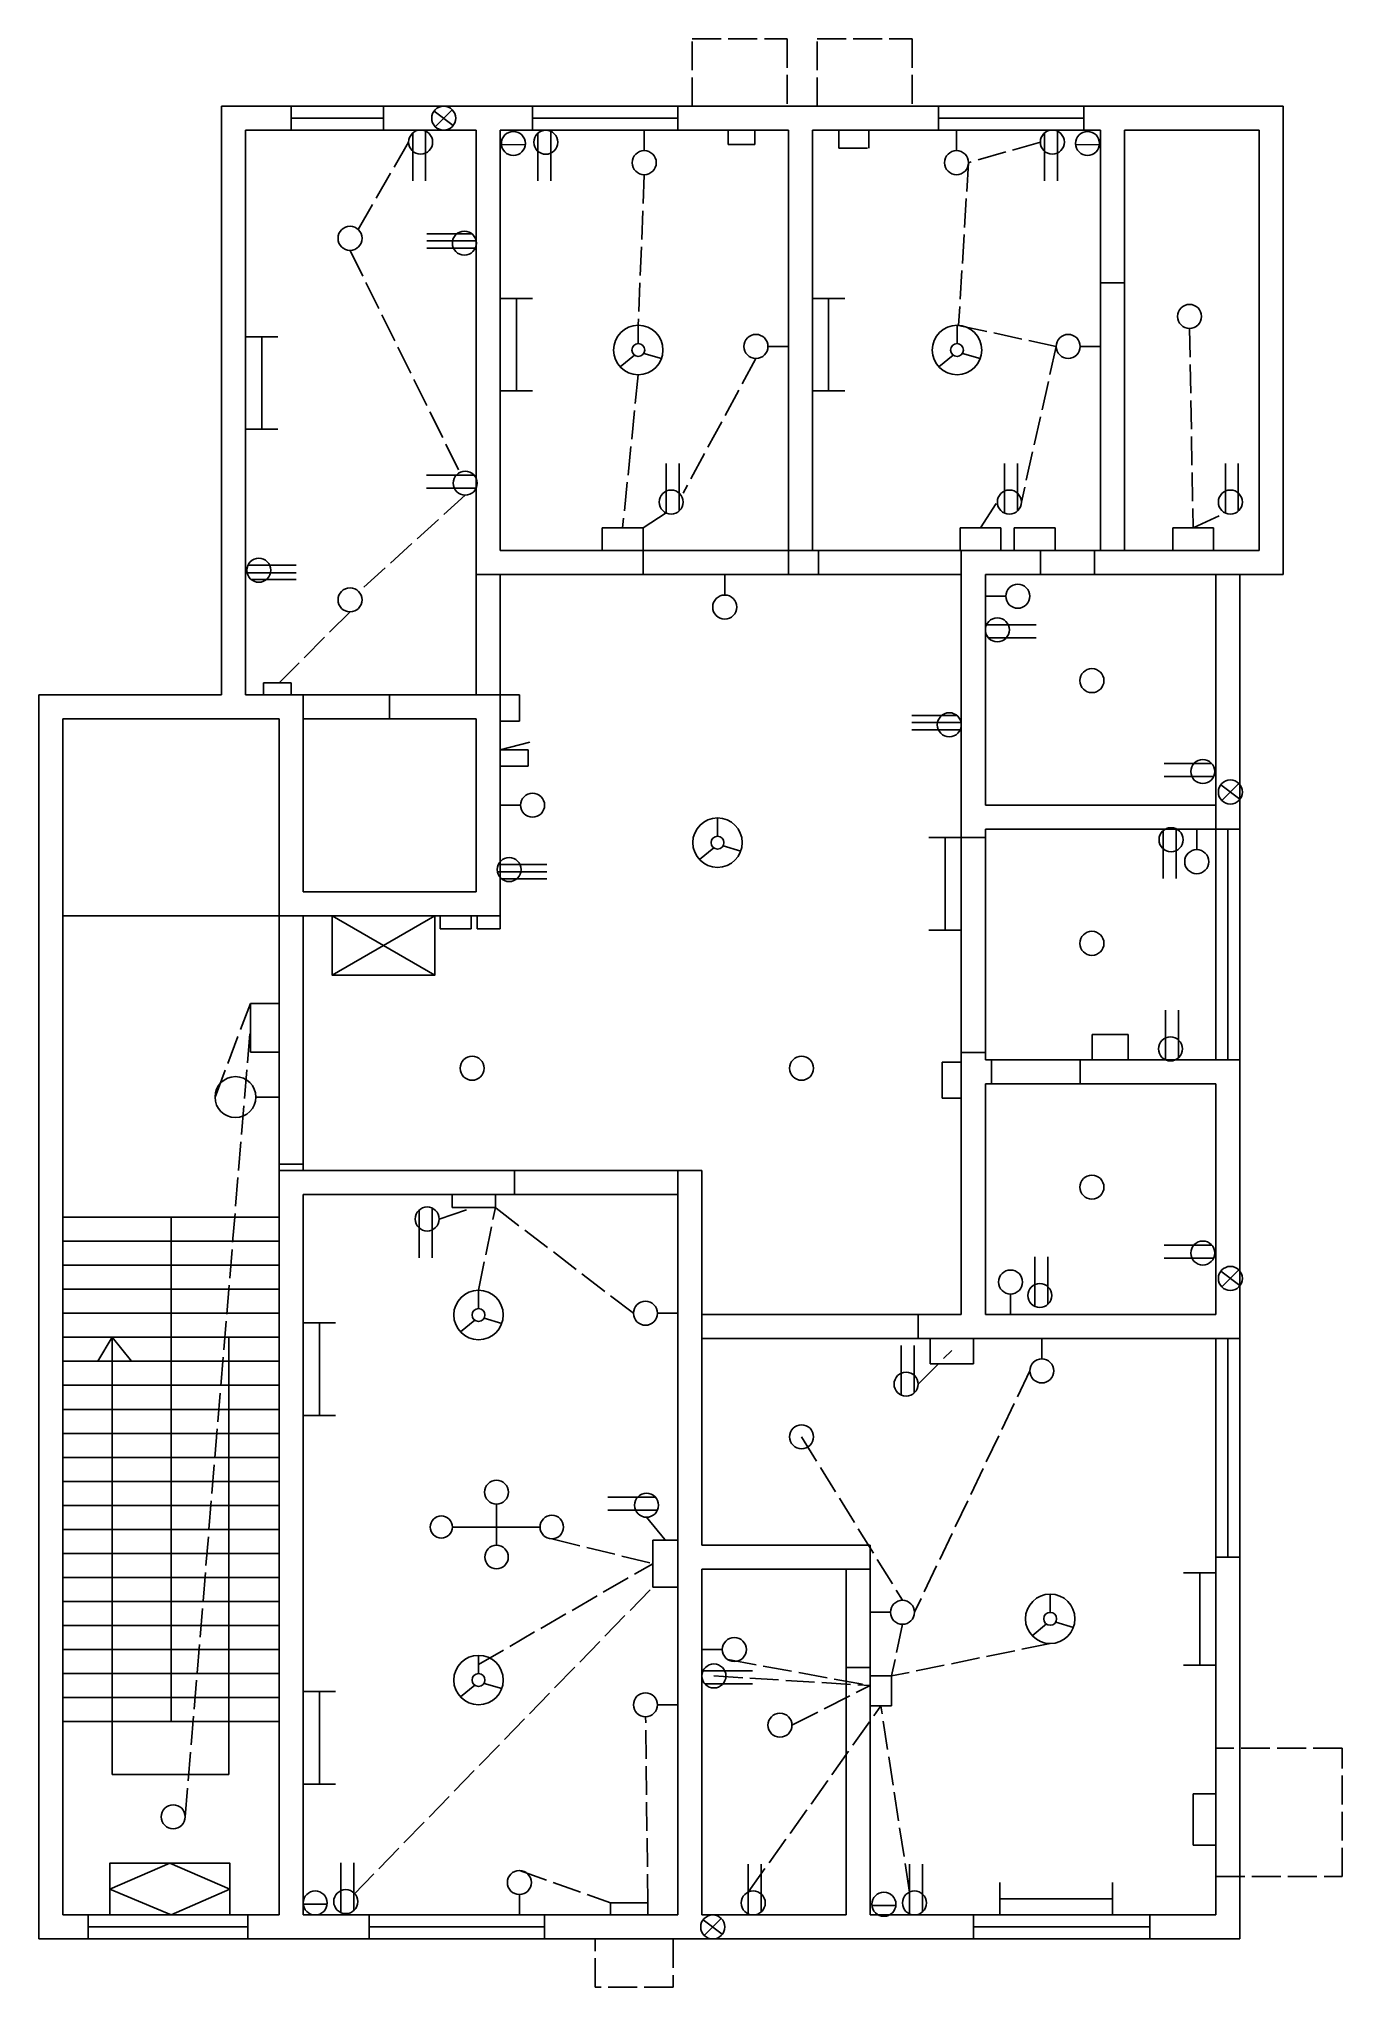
# Model space of a CAD drawing. Header units: inches. Extents: x 378 to 4019, y 490 to 1599.
# Drawn here: x 1928 to 2470, y 490 to 1300 of the extents above; entities that cross this region are included whole.
import ezdxf

# ---------------------------------------------------------------- set-up
doc = ezdxf.new("R2010")
doc.units = ezdxf.units.IN
doc.header["$MEASUREMENT"] = 0
doc.linetypes.add('ACAD_ISO02W100', pattern=[15, 12, -3])

msp = doc.modelspace()

# ---------------------------------------------------------------- linework, layer by layer
at = {"linetype": 'ACAD_ISO02W100'}
for p, q in [((2199.5, 1272.5), (2199.5, 1300.5)), ((2199.5, 1300.5), (2239, 1300.5)), ((2239, 1300.5), (2239, 1272.5)), ((2251.5, 1272.5), (2251.5, 1300.5)), ((2251.5, 1300.5), (2291, 1300.5)), ((2291, 1300.5), (2291, 1272.5)), ((2302, 1262.5), (2302, 1272.5)), ((2362.5, 1262.5), (2362.5, 1272.5)), ((2081.4, 1257.58), (2060.39, 1221.18)), ((2179.5, 1254), (2179.5, 1262.5)), ((2214.5, 1262.5), (2214.5, 1256.5)), ((2225.5, 1256.5), (2225.5, 1262.5)), ((2260.5, 1262.5), (2260.5, 1255)), ((2273, 1255), (2273, 1262.5)), ((2309.5, 1254), (2309.5, 1262.5)), ((2344.4, 1257.58), (2314.5, 1249)), ((2120.03, 1256.49), (2129.98, 1256.51)), ((2214.5, 1256.5), (2225.5, 1256.5)), ((2260.5, 1255), (2273, 1255)), ((2314.5, 1249), (2310.34, 1181.27)), ((2359.07, 1256.49), (2369.02, 1256.51)), ((2179.5, 1244), (2177, 1181.29)), ((2057, 1212.5), (2102.73, 1120.06)), ((2310.34, 1181.27), (2351, 1172.5)), ((2406.5, 1180), (2408, 1097)), ((2231, 1172.5), (2239.5, 1172.5)), ((2351, 1172.5), (2336.5, 1107.71)), ((2361, 1172.5), (2369.5, 1172.5)), ((2177, 1160.71), (2170.5, 1097)), ((2226, 1167.5), (2195.7, 1111.45)), ((2104.95, 1110.57), (2060.7, 1070.36)), ((2188.63, 1103.16), (2179, 1097)), ((2319.5, 1097), (2326.5, 1107.71)), ((2408, 1097), (2421.43, 1103.16)), ((2162, 1097), (2162, 1087.5)), ((2179, 1087.5), (2179, 1097)), ((2311, 1097), (2311, 1087.5)), ((2328, 1087.5), (2328, 1097)), ((2333.5, 1097), (2333.5, 1087.5)), ((2350.5, 1087.5), (2350.5, 1097)), ((2399.5, 1097), (2399.5, 1087.5)), ((2416.5, 1087.5), (2416.5, 1097)), ((2213, 1069), (2213, 1077.5)), ((2427.5, 1077.5), (2417.5, 1077.5)), ((2330, 1068.5), (2321.5, 1068.5)), ((2057, 1062), (2027.5, 1032.5)), ((2128, 981.5), (2119.5, 981.5)), ((2321.5, 968), (2311.5, 968)), ((2409.5, 963), (2409.5, 971.5)), ((2417.5, 971.5), (2427.5, 971.5)), ((2000.79, 860), (2015.5, 899)), ((1988.4, 560.38), (2015.5, 888.88)), ((2321.5, 878.5), (2311.5, 878.5)), ((2324, 865.5), (2324, 875.5)), ((2361, 865.5), (2361, 875.5)), ((2417.5, 875.5), (2427.5, 875.5)), ((2094.12, 809.24), (2108.5, 814)), ((2110.5, 779.59), (2117.5, 814)), ((2175, 770), (2117.5, 814)), ((2332, 778), (2332, 769.5)), ((2185, 770), (2193.5, 770)), ((2293.5, 740.5), (2307.5, 754.5)), ((2345, 751), (2345, 759.5)), ((2340, 746), (2292, 645.5)), ((2244.97, 718.57), (2287, 650.5)), ((2180.45, 685.07), (2188.25, 675.5)), ((2141, 676.1), (2183, 665.75)), ((2110.5, 623.78), (2183, 665.75)), ((2058.54, 528), (2183, 656)), ((2282, 645.5), (2273.5, 645.5)), ((2287, 640.5), (2282.5, 619)), ((2212, 630), (2203.5, 630)), ((2214.28, 625.8), (2273.5, 615)), ((2348.5, 632.5), (2282.5, 619)), ((2208.5, 619), (2273.5, 615)), ((2241, 598.5), (2273.5, 615)), ((2181, 524.5), (2180.06, 602)), ((2185, 607), (2193.5, 607)), ((2222.8, 529.05), (2278, 606.5)), ((2289.93, 529.05), (2278, 606.5)), ((2470, 589), (2417.5, 589)), ((2470, 535.5), (2470, 589)), ((2127.5, 538), (2165.5, 524.5)), ((2417.5, 535.5), (2470, 535.5)), ((2127.5, 528), (2127.5, 519.5)), ((2037.53, 523.99), (2047.48, 524.01)), ((2274.3, 523.44), (2284.25, 523.47)), ((2159, 489.5), (2159, 509.5)), ((2191.5, 509.5), (2191.5, 489.5)), ((2191.5, 489.5), (2159, 489.5))]:
    msp.add_line(p, q, dxfattribs=at)
for p, q in [((2003.5, 1027.5), (2003.5, 1272.5)), ((2003.5, 1272.5), (2032.5, 1272.5)), ((2032.5, 1272.5), (2114.5, 1272.5)), ((2032.5, 1272.5), (2114.5, 1272.5)), ((2032.5, 1272.5), (2114.5, 1272.5)), ((2032.5, 1262.5), (2032.5, 1272.5)), ((2032.5, 1267.5), (2032.5, 1267.5)), ((2032.5, 1267.5), (2071, 1267.5)), ((2071, 1262.5), (2071, 1272.5)), ((2092, 1270.5), (2100, 1264.5)), ((2099.54, 1271.04), (2092.46, 1263.96)), ((2114.5, 1272.5), (2244.5, 1272.5)), ((2133, 1262.5), (2133, 1272.5)), ((2133, 1267.5), (2193.5, 1267.5)), ((2193.5, 1262.5), (2193.5, 1272.5)), ((2244.5, 1272.5), (2374.5, 1272.5)), ((2302, 1267.5), (2362.5, 1267.5)), ((2374.5, 1272.5), (2440.5, 1272.5)), ((2374.5, 1272.5), (2445.5, 1272.5)), ((2445.5, 1272.5), (2445.5, 1077.5)), ((2013.5, 1027.5), (2013.5, 1262.5)), ((2013.5, 1262.5), (2032.5, 1262.5)), ((2032.5, 1262.5), (2109.5, 1262.5)), ((2083.09, 1261.32), (2083.09, 1241.47)), ((2088.48, 1262.13), (2088.48, 1241.47)), ((2109.5, 1262.5), (2109.5, 1082.5)), ((2119.5, 1262.5), (2239.5, 1262.5)), ((2119.5, 1262.5), (2119.5, 1092.5)), ((2135.18, 1261.24), (2135.18, 1241.39)), ((2140.57, 1262.05), (2140.57, 1241.39)), ((2239.5, 1262.5), (2239.5, 1082.5)), ((2249.5, 1262.5), (2369.5, 1262.5)), ((2249.5, 1262.5), (2249.5, 1087.5)), ((2346.09, 1261.32), (2346.09, 1241.47)), ((2351.48, 1262.13), (2351.48, 1241.47)), ((2369.5, 1135.5), (2369.5, 1262.5)), ((2379.5, 1262.5), (2435.5, 1262.5)), ((2379.5, 1135.5), (2379.5, 1262.5)), ((2435.5, 1262.5), (2435.5, 1087.5)), ((2107.83, 1219.31), (2088.99, 1219.31)), ((2109.5, 1216.5), (2088.99, 1216.5)), ((2109.15, 1213.42), (2088.99, 1213.42)), ((2119.5, 1192.5), (2133, 1192.5)), ((2126.25, 1192.5), (2126.25, 1154)), ((2249.5, 1192.5), (2263, 1192.5)), ((2256.25, 1192.5), (2256.25, 1154)), ((2369.5, 1199), (2379.5, 1199)), ((2013.5, 1176.5), (2027, 1176.5)), ((2020.25, 1176.5), (2020.25, 1138)), ((2177, 1173.67), (2177, 1181.29)), ((2309.71, 1173.67), (2309.71, 1181.29)), ((2175.4, 1168.86), (2169.47, 1163.98)), ((2179.29, 1169.62), (2186.66, 1167.44)), ((2308.1, 1168.86), (2302.18, 1163.98)), ((2312, 1169.62), (2319.37, 1167.44)), ((2119.5, 1154), (2133, 1154)), ((2249.5, 1154), (2263, 1154)), ((2013.5, 1138), (2027, 1138)), ((2369.5, 1135.5), (2369.5, 1087.5)), ((2379.5, 1135.5), (2379.5, 1087.5)), ((2188.63, 1103.16), (2188.63, 1123.83)), ((2194.02, 1103.97), (2194.02, 1123.83)), ((2329.43, 1103.16), (2329.43, 1123.83)), ((2334.82, 1103.97), (2334.82, 1123.83)), ((2421.43, 1103.16), (2421.43, 1123.83)), ((2426.82, 1103.97), (2426.82, 1123.83)), ((2108.69, 1118.89), (2088.84, 1118.89)), ((2109.5, 1113.5), (2088.84, 1113.5)), ((2179, 1097), (2162, 1097)), ((2328, 1097), (2311, 1097)), ((2350.5, 1097), (2333.5, 1097)), ((2416.5, 1097), (2399.5, 1097)), ((2119.5, 1092.5), (2119.5, 1087.5)), ((2249.5, 1087.5), (2119.5, 1087.5)), ((2179, 1077.5), (2179, 1087.5)), ((2297.5, 1087.5), (2249.5, 1087.5)), ((2252, 1087.5), (2252, 1077.5)), ((2297.5, 1087.5), (2316.5, 1087.5)), ((2297.5, 1087.5), (2321.5, 1087.5)), ((2311.5, 1077.5), (2311.5, 1087.5)), ((2351.5, 1087.5), (2321.5, 1087.5)), ((2344.5, 1077.5), (2344.5, 1087.5)), ((2351.5, 1087.5), (2422.5, 1087.5)), ((2367, 1087.5), (2367, 1077.5)), ((2435.5, 1087.5), (2422.5, 1087.5)), ((2014.47, 1081.39), (2034.63, 1081.39)), ((2109.5, 1082.5), (2109.5, 1051.5)), ((2239.5, 1082.5), (2239.5, 1077.5)), ((2014.12, 1078.31), (2034.63, 1078.31)), ((2015.78, 1075.5), (2034.63, 1075.5)), ((2239.5, 1077.5), (2109.5, 1077.5)), ((2119.5, 1051.5), (2119.5, 1077.5)), ((2239.5, 1077.5), (2248, 1077.5)), ((2297.5, 1077.5), (2248, 1077.5)), ((2297.5, 1077.5), (2311.5, 1077.5)), ((2311.5, 971.5), (2311.5, 1077.5)), ((2311.5, 1077.5), (2311.5, 1077.5)), ((2321.5, 981.5), (2321.5, 1077.5)), ((2351.5, 1077.5), (2321.5, 1077.5)), ((2351.5, 1077.5), (2417.5, 1077.5)), ((2417.5, 981.5), (2417.5, 1077.5)), ((2427.5, 976.5), (2427.5, 1077.5)), ((2445.5, 1077.5), (2427.5, 1077.5)), ((2321.95, 1056.57), (2342.61, 1056.57)), ((2109.5, 1051.5), (2109.5, 1027.5)), ((2119.5, 1051.5), (2119.5, 1027.5)), ((2322.76, 1051.18), (2342.61, 1051.18)), ((2032.5, 1032.5), (2021, 1032.5)), ((2021, 1032.5), (2021, 1027.5)), ((2032.5, 1027.5), (2032.5, 1032.5)), ((1927.5, 940.5), (1927.5, 1027.5)), ((1927.5, 1027.5), (2003.5, 1027.5)), ((2013.5, 1027.5), (2037.5, 1027.5)), ((2037.5, 1027.5), (2037.5, 945.5)), ((2073.5, 1027.5), (2037.5, 1027.5)), ((2073.5, 1027.5), (2119.5, 1027.5)), ((2073.5, 1017.5), (2073.5, 1027.5)), ((2073.5, 1022.5), (2073.5, 1022.5)), ((2119.5, 935.5), (2119.5, 1027.5)), ((2119.5, 1027.5), (2127.5, 1027.5)), ((2127.5, 1027.5), (2127.5, 1016.5)), ((1937.5, 940.5), (1937.5, 1017.5)), ((1937.5, 1017.5), (2008.5, 1017.5)), ((2008.5, 1017.5), (2027.5, 1017.5)), ((2027.5, 1017.5), (2027.5, 940.5)), ((2073.5, 1017.5), (2037.5, 1017.5)), ((2073.5, 1017.5), (2109.5, 1017.5)), ((2109.5, 945.5), (2109.5, 1017.5)), ((2127.5, 1016.5), (2119.5, 1016.5)), ((2309.73, 1018.82), (2290.89, 1018.82)), ((2311.4, 1016), (2290.89, 1016)), ((2119.5, 1004.5), (2131.82, 1007.8)), ((2311.05, 1012.93), (2290.89, 1012.93)), ((2415.76, 998.85), (2395.91, 998.85)), ((2416.57, 993.46), (2395.91, 993.46)), ((2419.5, 990), (2427.5, 984)), ((2427.04, 990.54), (2419.96, 983.46)), ((2417.5, 981.5), (2321.5, 981.5)), ((2417.5, 981.5), (2417.5, 971.5)), ((2210, 968.6), (2210, 976.22)), ((2427.5, 870.5), (2427.5, 976.5)), ((2298, 968), (2311.5, 968)), ((2304.75, 968), (2304.75, 929.5)), ((2311.5, 923.5), (2311.5, 971.5)), ((2417.5, 971.5), (2321.5, 971.5)), ((2417.5, 971.5), (2321.5, 971.5)), ((2321.5, 923.5), (2321.5, 971.5)), ((2395.5, 970.88), (2395.5, 951.02)), ((2400.89, 971.69), (2400.89, 951.02)), ((2417.5, 875.5), (2417.5, 971.5)), ((2422.5, 875.5), (2422.5, 971.5)), ((2208.4, 963.79), (2202.47, 958.91)), ((2212.29, 964.55), (2219.66, 962.37)), ((2118.36, 953.7), (2138.87, 953.7)), ((2118.71, 956.78), (2138.87, 956.78)), ((2120.03, 950.89), (2138.87, 950.89)), ((2037.5, 945.5), (2109.5, 945.5)), ((2037.5, 945.5), (2109.5, 945.5)), ((2037.5, 945.5), (2109.5, 945.5)), ((1927.5, 824.5), (1927.5, 940.5)), ((1937.5, 824.5), (1937.5, 940.5)), ((2027.5, 935.5), (1937.5, 935.5)), ((2027.5, 940.5), (2027.5, 913.5)), ((2037.5, 935.5), (2027.5, 935.5)), ((2037.5, 935.5), (2037.5, 913.5)), ((2037.5, 935.5), (2119.5, 935.5)), ((2092.34, 910.76), (2049.5, 935.5)), ((2092.34, 935.5), (2049.5, 910.76)), ((2094.5, 935.5), (2094.5, 930)), ((2107.5, 930), (2107.5, 935.5)), ((2110, 935.5), (2110, 930)), ((2119.5, 930), (2119.5, 935.5)), ((2094.5, 930), (2107.5, 930)), ((2110, 930), (2119.5, 930)), ((2298, 929.5), (2311.5, 929.5)), ((2311.5, 870.5), (2311.5, 923.5)), ((2321.5, 875.5), (2321.5, 923.5)), ((2027.5, 913.5), (2027.5, 829.5)), ((2037.5, 913.5), (2037.5, 829.5)), ((2015.5, 878.75), (2015.5, 899)), ((2015.5, 899), (2027.5, 899)), ((2396.5, 875.5), (2396.5, 896.16)), ((2401.89, 876.31), (2401.89, 896.16)), ((2027.5, 871.5), (2027.5, 886)), ((2027.5, 886), (2027.5, 886)), ((2366, 875.5), (2366, 886)), ((2366, 886), (2381, 886)), ((2381, 886), (2381, 875.5)), ((2027.5, 878.75), (2015.5, 878.75)), ((2027.5, 871.5), (2027.5, 871.5)), ((2311.5, 874.5), (2303.5, 874.5)), ((2303.5, 874.5), (2303.5, 859.5)), ((2311.5, 769.5), (2311.5, 870.5)), ((2346.5, 875.5), (2321.5, 875.5)), ((2417.5, 875.5), (2346.5, 875.5)), ((2427.5, 764.5), (2427.5, 870.5)), ((2017.79, 860), (2027.5, 860)), ((2321.5, 769.5), (2321.5, 865.5)), ((2346.5, 865.5), (2321.5, 865.5)), ((2417.5, 865.5), (2346.5, 865.5)), ((2417.5, 769.5), (2417.5, 865.5)), ((2417.5, 769.5), (2417.5, 865.5)), ((2303.5, 859.5), (2311.5, 859.5)), ((2027.5, 832), (2037.5, 832)), ((2027.5, 519.5), (2027.5, 829.5)), ((2027.5, 829.5), (2145.5, 829.5)), ((2125.5, 819.5), (2125.5, 829.5)), ((2145.5, 829.5), (2203.5, 829.5)), ((2193.5, 819.5), (2193.5, 829.5)), ((2203.5, 824.5), (2203.5, 829.5)), ((1927.5, 509.5), (1927.5, 824.5)), ((1937.5, 519.5), (1937.5, 824.5)), ((2037.5, 519.5), (2037.5, 819.5)), ((2037.5, 819.5), (2145.5, 819.5)), ((2099.5, 814), (2099.5, 819.5)), ((2117.5, 819.5), (2117.5, 814)), ((2145.5, 819.5), (2193.5, 819.5)), ((2193.5, 668.5), (2193.5, 819.5)), ((2203.5, 673.5), (2203.5, 824.5)), ((2085.81, 812.99), (2085.81, 793.13)), ((2091.2, 813.79), (2091.2, 793.13)), ((2117.5, 814), (2099.5, 814)), ((2027.5, 810), (1937.5, 810)), ((1982.5, 810), (1982.5, 600)), ((2027.5, 800), (1937.5, 800)), ((2415.76, 798.39), (2395.91, 798.39)), ((2027.5, 790), (1937.5, 790)), ((2342.11, 772.84), (2342.11, 793.5)), ((2347.5, 773.64), (2347.5, 793.5)), ((2416.57, 793), (2395.91, 793)), ((2419.5, 787.51), (2427.5, 781.51)), ((2427.04, 788.04), (2419.96, 780.97)), ((2027.5, 780), (1937.5, 780)), ((2110.5, 771.97), (2110.5, 779.59)), ((2027.5, 770), (1937.5, 770)), ((2037.5, 766), (2051, 766)), ((2044.25, 766), (2044.25, 727.5)), ((2108.9, 767.16), (2102.97, 762.27)), ((2112.79, 767.92), (2120.16, 765.74)), ((2251.5, 769.5), (2203.5, 769.5)), ((2311.5, 769.5), (2251.5, 769.5)), ((2293.5, 759.5), (2293.5, 769.5)), ((2417.5, 769.5), (2321.5, 769.5)), ((2427.5, 668.5), (2427.5, 764.5)), ((2027.5, 760), (1937.5, 760)), ((1958, 760), (1952, 750)), ((1958, 578), (1958, 760)), ((1958, 760), (1966, 750)), ((2006.5, 760), (2006.5, 578)), ((2251.5, 759.5), (2203.5, 759.5)), ((2316.5, 759.5), (2251.5, 759.5)), ((2316.5, 759.5), (2251.5, 759.5)), ((2316.5, 759.5), (2251.5, 759.5)), ((2316.5, 759.5), (2251.5, 759.5)), ((2286.43, 735.95), (2286.43, 756.61)), ((2291.82, 736.76), (2291.82, 756.61)), ((2298.5, 749), (2298.5, 759.5)), ((2417.5, 759.5), (2316.5, 759.5)), ((2417.5, 759.5), (2316.5, 759.5)), ((2316.5, 759.5), (2316.5, 749)), ((2417.5, 668.5), (2417.5, 759.5)), ((2417.5, 759.5), (2427.5, 759.5)), ((2422.5, 759.5), (2422.5, 668.5)), ((2027.5, 750), (1937.5, 750)), ((2316.5, 749), (2298.5, 749)), ((2027.5, 740), (1937.5, 740)), ((2027.5, 730), (1937.5, 730)), ((2037.5, 727.5), (2051, 727.5)), ((2027.5, 720), (1937.5, 720)), ((2027.5, 710), (1937.5, 710)), ((2027.5, 700), (1937.5, 700)), ((2027.5, 690), (1937.5, 690)), ((2118, 681), (2118, 690.54)), ((2184.19, 693.39), (2164.34, 693.39)), ((2185, 688), (2164.34, 688)), ((2027.5, 680), (1937.5, 680)), ((2099.6, 681), (2136.1, 681)), ((2118, 681), (2118, 673.4)), ((2193.5, 675.5), (2183, 675.5)), ((2183, 675.5), (2183, 656)), ((2203.5, 673.5), (2268.5, 673.5)), ((2268.5, 673.5), (2273.5, 673.5)), ((2273.5, 663.5), (2273.5, 673.5)), ((2027.5, 670), (1937.5, 670)), ((2193.5, 519.5), (2193.5, 668.5)), ((2417.5, 519.5), (2417.5, 668.5)), ((2417.5, 668.5), (2427.5, 668.5)), ((2427.5, 509.5), (2427.5, 668.5)), ((2027.5, 660), (1937.5, 660)), ((2203.5, 519.5), (2203.5, 663.5)), ((2203.5, 663.5), (2268.5, 663.5)), ((2263.5, 633.5), (2263.5, 663.5)), ((2268.5, 663.5), (2273.5, 663.5)), ((2273.5, 633.5), (2273.5, 663.5)), ((2404, 662), (2417.5, 662)), ((2410.75, 662), (2410.75, 623.5)), ((2027.5, 650), (1937.5, 650)), ((2183, 656), (2193.5, 656)), ((2348.5, 645.47), (2348.5, 653.09)), ((2350.79, 641.42), (2358.16, 639.24)), ((2027.5, 640), (1937.5, 640)), ((2263.5, 519.5), (2263.5, 633.5)), ((2273.5, 519.5), (2273.5, 633.5)), ((2273.5, 633.5), (2273.5, 633.5)), ((2346.9, 640.66), (2340.97, 635.77)), ((2027.5, 630), (1937.5, 630)), ((2110.5, 619.97), (2110.5, 627.59)), ((2027.5, 620), (1937.5, 620)), ((2203.95, 621.07), (2224.61, 621.07)), ((2273.5, 622.5), (2263.5, 622.5)), ((2273.5, 619), (2282.5, 619)), ((2282.5, 619), (2282.5, 606.5)), ((2404, 623.5), (2417.5, 623.5)), ((2027.5, 610), (1937.5, 610)), ((2037.5, 612.5), (2051, 612.5)), ((2044.25, 612.5), (2044.25, 574)), ((2108.9, 615.16), (2102.97, 610.27)), ((2112.79, 615.92), (2120.16, 613.74)), ((2204.76, 615.68), (2224.61, 615.68)), ((2282.5, 606.5), (2273.5, 606.5)), ((2027.5, 600), (1937.5, 600)), ((2006.5, 578), (1958, 578)), ((2037.5, 574), (2051, 574)), ((2408, 548.5), (2408, 570)), ((2408, 570), (2417.5, 570)), ((2417.5, 548.5), (2408, 548.5)), ((1957, 530.25), (1982, 541)), ((1982, 541), (2007, 530.25)), ((2053.15, 520.5), (2053.15, 541.16)), ((2058.54, 521.31), (2058.54, 541.16)), ((2222.8, 519.95), (2222.8, 540.61)), ((2228.19, 520.76), (2228.19, 540.61)), ((2289.93, 519.95), (2289.93, 540.61)), ((2295.32, 520.76), (2295.32, 540.61)), ((1982.5, 519.5), (1957, 530.25)), ((2007, 530.25), (1982.5, 519.5)), ((2327.5, 519.5), (2327.5, 533)), ((2374.5, 519.5), (2374.5, 533)), ((1937.5, 519.5), (2027.5, 519.5)), ((1948, 509.5), (1948, 519.5)), ((2014.5, 509.5), (2014.5, 519.5)), ((2037.5, 519.5), (2193.5, 519.5)), ((2037.5, 519.5), (2193.5, 519.5)), ((2065, 509.5), (2065, 519.5)), ((2138, 509.5), (2138, 519.5)), ((2165.5, 519.5), (2165.5, 524.5)), ((2165.5, 524.5), (2181, 524.5)), ((2181, 524.5), (2181, 519.5)), ((2203.5, 519.5), (2263.5, 519.5)), ((2203.5, 519.5), (2263.5, 519.5)), ((2203.5, 519.5), (2263.5, 519.5)), ((2203.5, 519.5), (2263.5, 519.5)), ((2273.5, 519.5), (2417.5, 519.5)), ((2273.5, 519.5), (2417.5, 519.5)), ((2273.5, 519.5), (2417.5, 519.5)), ((2273.5, 519.5), (2417.5, 519.5)), ((2316.5, 509.5), (2316.5, 519.5)), ((2327.5, 526.25), (2374.5, 526.25)), ((2390, 509.5), (2390, 519.5)), ((1948, 514.5), (2014.5, 514.5)), ((2065, 514.5), (2138, 514.5)), ((2204, 517.5), (2212, 511.5)), ((2211.54, 518.04), (2204.46, 510.96)), ((2390, 514.5), (2316.5, 514.5)), ((1927.5, 509.5), (2032.5, 509.5)), ((2032.5, 509.5), (2198.5, 509.5)), ((2198.5, 509.5), (2268.5, 509.5)), ((2268.5, 509.5), (2427.5, 509.5))]:
    msp.add_line(p, q)
for points in [[(2119.5, 1004.5), (2131.16, 1004.5), (2131.16, 997.77), (2119.5, 997.77)], [(2049.5, 935.5), (2092.34, 935.5), (2092.34, 910.76), (2049.5, 910.76)], [(1957, 519.5), (2007, 519.5), (2007, 541), (1957, 541)]]:
    msp.add_lwpolyline(points, close=True)
for centre, radius in [((2096, 1267.5), 5), ((2086.4, 1257.58), 5), ((2125, 1257), 5), ((2138.5, 1257.5), 5), ((2349.4, 1257.58), 5), ((2364.05, 1257), 5), ((2179.5, 1249), 5), ((2309.5, 1249), 5), ((2057, 1217.5), 5), ((2104.6, 1215.5), 5), ((2406.5, 1185), 5), ((2177, 1171), 10.29), ((2226, 1172.5), 5), ((2309.71, 1171), 10.29), ((2356, 1172.5), 5), ((2177, 1171), 2.67), ((2309.71, 1171), 2.67), ((2104.95, 1115.57), 5), ((2190.7, 1107.71), 5), ((2331.5, 1107.71), 5), ((2423.5, 1107.71), 5), ((2019.01, 1079.32), 5), ((2057, 1067), 5), ((2335, 1068.5), 5), ((2213, 1064), 5), ((2326.5, 1054.5), 5), ((2365.87, 1033.37), 5), ((2306.5, 1015), 5), ((2412.02, 995.53), 5), ((2423.5, 987), 5), ((2133, 981.5), 5), ((2210, 965.93), 10.29), ((2210, 965.93), 2.67), ((2398.82, 967.14), 5), ((2123.26, 954.7), 5), ((2409.5, 958), 5), ((2365.87, 924), 5), ((2398.57, 880.05), 5), ((2107.83, 872), 5), ((2107.83, 872), 5), ((2244.97, 872), 5), ((2244.97, 872), 5), ((2009.29, 860), 8.5), ((2365.87, 822.5), 5), ((2089.12, 809.24), 5), ((2412.02, 795.07), 5), ((2332, 783), 5), ((2423.5, 784.51), 5), ((2110.5, 769.29), 10.29), ((2344.18, 777.39), 5), ((2110.5, 769.29), 2.67), ((2180, 770), 5), ((2345, 746), 5), ((2288.5, 740.5), 5), ((2244.97, 718.57), 5), ((2244.97, 718.57), 5), ((2118, 695.5), 4.96), ((2180.45, 690.07), 5), ((2095, 681), 4.6), ((2141, 681), 4.9), ((2118, 668.5), 4.9), ((2287, 645.5), 5), ((2348.5, 642.79), 10.29), ((2348.5, 642.79), 2.67), ((2217, 630), 5), ((2110.5, 617.29), 10.29), ((2110.5, 617.29), 2.67), ((2208.5, 619), 5), ((2180, 607), 5), ((2236, 598.5), 5), ((1983.4, 560.38), 5), ((2127.5, 533), 5), ((2042.5, 524.5), 5), ((2055.22, 525.05), 5), ((2224.87, 524.5), 5), ((2279.28, 523.95), 5), ((2292, 524.5), 5), ((2208, 514.5), 5)]:
    msp.add_circle(centre, radius)

doc.saveas('drawing.dxf')
